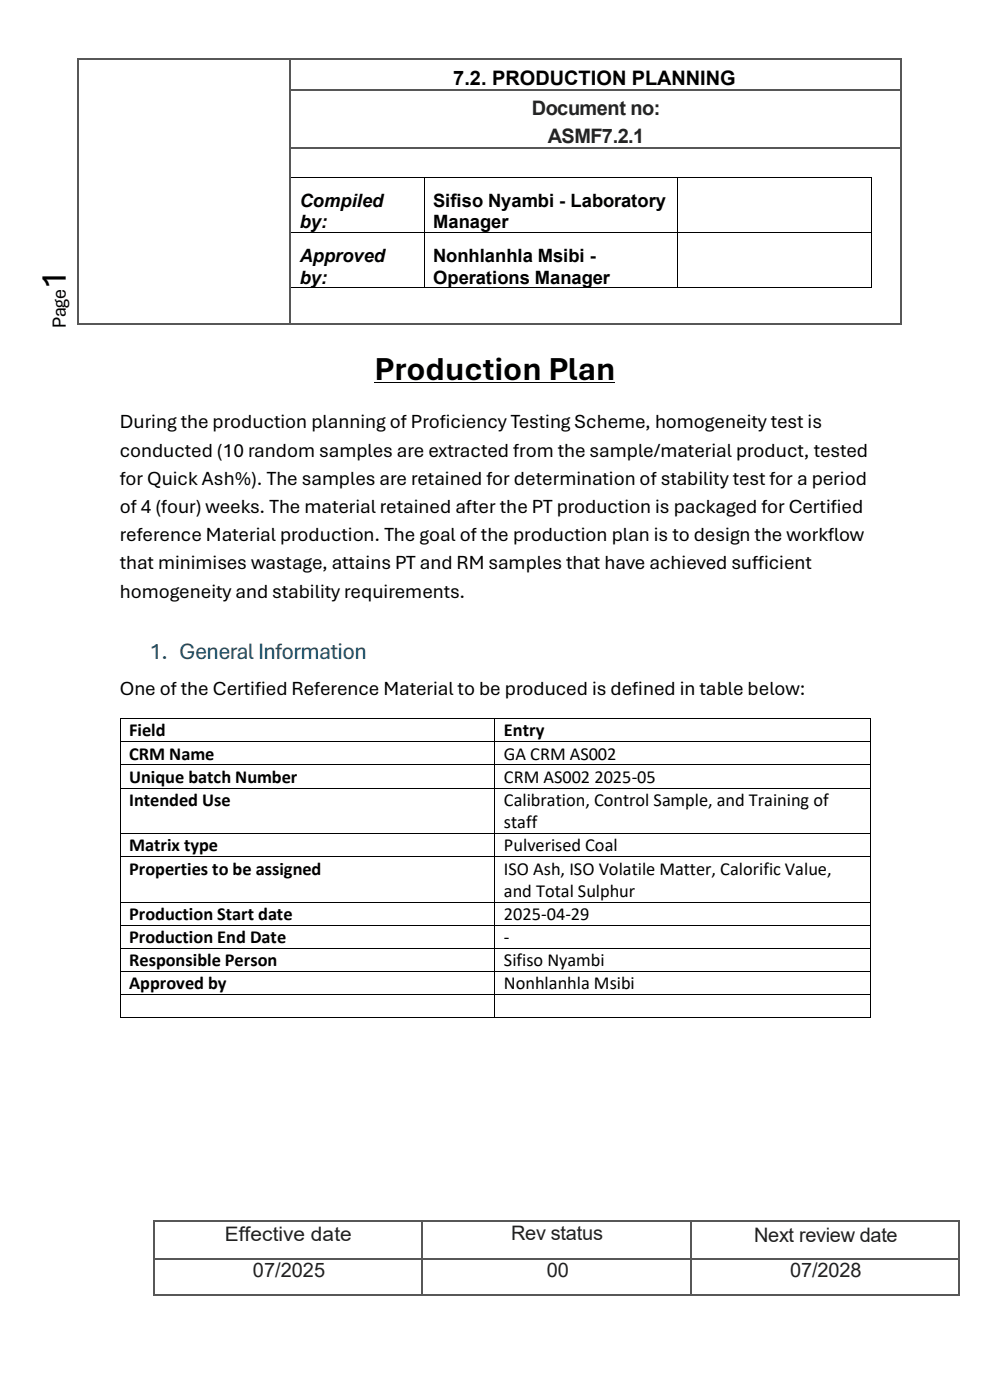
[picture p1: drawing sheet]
<svg xmlns="http://www.w3.org/2000/svg" width="210mm" height="297mm" viewBox="0 0 210 297" stroke-linecap="round" stroke-linejoin="round" font-family="sans-serif">
<defs><g id="words">
<text font-size="7.7" x="14" y="61.3" transform="rotate(-90 14 61.3)">1</text>
<text font-size="7.1" x="79.5" y="80.7">Production Plan</text>
<text font-size="5" fill="#0f4761" x="31.8" y="139.8">1. General Information</text>
<g font-size="4.2">
<text x="96.2" y="17.9">7.2. PRODUCTION PLANNING</text>
<text x="14" y="69.5" transform="rotate(-90 14 69.5)">Page</text>
<text x="25.4" y="90.9">During the production planning of Prof</text>
<text x="93.3" y="90.9">iciency Testing Scheme, homogeneity test is</text>
<text x="25.4" y="96.9">conducted (10 random samples are extracted from the sample/material product, tested</text>
<text x="25.4" y="102.8">for Quick Ash%). The samples are retained for determination of stability test for a period</text>
<text x="25.4" y="108.8">of 4 (four) weeks. The material retained after the PT production is packaged for Certif</text>
<text x="176.2" y="108.8">ied</text>
<text x="25.4" y="114.8">reference Material production. The goal of the production plan is to design the workf</text>
<text x="175.7" y="114.8">low</text>
<text x="25.4" y="120.8">that minimises wastage, attains PT and RM samples that have achieved suf</text>
<text x="159.6" y="120.8">ficient</text>
<text x="25.4" y="126.8">homogeneity and stability requirements.</text>
<text x="25.4" y="147.5">One of the Certif</text>
<text x="54.1" y="147.5">ied Reference Material to be produced is def</text>
<text x="134.1" y="147.5">ined in table below:</text>
</g>
<g font-size="4.2" fill="#242424">
<text x="112.8" y="24.3">Document no:</text>
<text x="116.2" y="30.4">ASMF7.2.1</text>
</g>
<g font-size="4.2" fill="#212121">
<text x="47.7" y="263.2">Effective date</text>
<text x="108.4" y="263.1">Rev status</text>
<text x="160" y="263.4">Next review date</text>
<text x="53.6" y="270.9">07/2025</text>
<text x="116" y="271">00</text>
<text x="167.6" y="271">07/2028</text>
</g>
<g font-size="3.9">
<text x="63.6" y="43.9">Compiled</text>
<text x="91.9" y="43.9">Sifiso Nyambi - Laboratory</text>
<text x="63.6" y="48.4">by:</text>
<text x="91.9" y="48.4">Manager</text>
<text x="63.6" y="55.7">Approved</text>
<text x="91.9" y="55.7">Nonhlanhla Msibi -</text>
<text x="63.6" y="60.2">by:</text>
<text x="91.9" y="60.2">Operations Manager</text>
<text x="27.4" y="156.2">Field</text>
<text x="27.4" y="161.1">CRM Name</text>
<text x="106.9" y="156.2">Entry</text>
<text x="106.9" y="161.1">GA CRM AS002</text>
<text x="27.4" y="166.1">Unique batch Number</text>
<text x="106.9" y="166.1">CRM AS002 2025-05</text>
<text x="27.4" y="171">Intended Use</text>
<text x="106.9" y="171">Calibration, Control Sample, and Training of</text>
<text x="106.9" y="175.7">staff</text>
<text x="27.4" y="180.6">Matrix type</text>
<text x="27.4" y="185.5">Properties to be assigned</text>
<text x="106.9" y="180.6">Pulverised Coal</text>
<text x="106.9" y="185.5">ISO Ash, ISO Volatile Matter, Calorific Value,</text>
<text x="106.9" y="190.3">and Total Sulphur</text>
<text x="27.4" y="195.2">Production Start date</text>
<text x="106.9" y="195.2">2025-04-29</text>
<text x="27.4" y="200.1">Production End Date</text>
<text x="106.9" y="200.1">-</text>
<text x="27.4" y="205">Responsible Person</text>
<text x="27.4" y="209.9">Approved by</text>
<text x="106.9" y="205">Sifiso Nyambi</text>
<text x="106.9" y="209.9">Nonhlanhla Msibi</text>
</g>
</g></defs>
<g fill="#575757">
<path d="M16.4 12.5h.2v.2h-.2z" fill-rule="evenodd"/>
<path d="M16.4 12.5h.2v.2h-.2z" fill-rule="evenodd"/>
</g>
<path d="M16.6 12.6h44.7" fill="none" stroke="#575757" stroke-width=".25"/>
<path d="M61.3 12.5h.3v.2h-.3z" fill-rule="evenodd" fill="#575757"/>
<path d="M61.6 12.6h129.4" fill="none" stroke="#575757" stroke-width=".25"/>
<g fill="#575757">
<path d="M191 12.5h.2v.2h-.2z" fill-rule="evenodd"/>
<path d="M191 12.5h.2v.2h-.2z" fill-rule="evenodd"/>
</g>
<path d="M16.5 12.7v6.2M61.5 12.7v6.2M191.1 12.7v6.2" fill="none" stroke="#575757" stroke-width=".25"/>
<g fill="#575757">
<path d="M16.4 18.9h.2v.2h-.2z" fill-rule="evenodd"/>
<path d="M61.3 18.9h.3v.2h-.3z" fill-rule="evenodd"/>
</g>
<path d="M61.6 19h129.4" fill="none" stroke="#575757" stroke-width=".25"/>
<path d="M191 18.9h.2v.2h-.2z" fill-rule="evenodd" fill="#575757"/>
<path d="M16.5 19.1v12.2M61.5 19.1v12.2M191.1 19.1v12.2" fill="none" stroke="#575757" stroke-width=".25"/>
<g fill="#000">
<path d="M61.6 37.5h.2v.2h-.2z" fill-rule="evenodd"/>
<path d="M61.6 37.5h.2v.2h-.2z" fill-rule="evenodd"/>
<path d="M89.9 37.5h.2v.2h-.2z" fill-rule="evenodd"/>
<path d="M143.7 37.5h.2v.2h-.2z" fill-rule="evenodd"/>
<path d="M184.7 37.5h.2v.2h-.2z" fill-rule="evenodd"/>
<path d="M184.7 37.5h.2v.2h-.2z" fill-rule="evenodd"/>
<path d="M61.6 49.2h.2v.2h-.2z" fill-rule="evenodd"/>
<path d="M89.9 49.2h.2v.2h-.2z" fill-rule="evenodd"/>
<path d="M143.7 49.2h.2v.2h-.2z" fill-rule="evenodd"/>
<path d="M184.7 49.2h.2v.2h-.2z" fill-rule="evenodd"/>
<path d="M61.6 61h.2v.2h-.2z" fill-rule="evenodd"/>
<path d="M61.6 61h.2v.2h-.2z" fill-rule="evenodd"/>
<path d="M89.9 61h.2v.2h-.2z" fill-rule="evenodd"/>
<path d="M143.7 61h.2v.2h-.2z" fill-rule="evenodd"/>
<path d="M184.7 61h.2v.2h-.2z" fill-rule="evenodd"/>
<path d="M184.7 61h.2v.2h-.2z" fill-rule="evenodd"/>
</g>
<g fill="none" stroke="#000" stroke-width=".21">
<path d="M61.7 37.7v11.5M61.8 37.6h28.1M90 37.7v11.5M90.1 37.6h53.6M143.8 37.7v11.5M143.9 37.6h40.8M184.8 37.7v11.5M61.7 49.4v11.6M61.8 49.3h28.1M90 49.4v11.6M90.1 49.3h53.6M143.8 49.4v11.6"/>
<path d="M143.9 49.3h40.8M184.8 49.4v11.6M61.8 61.1h28.1M90.1 61.1h53.6M143.9 61.1h40.8"/>
</g>
<g fill="#575757">
<path d="M16.4 31.3h.2v.3h-.2z" fill-rule="evenodd"/>
<path d="M61.3 31.3h.3v.3h-.3z" fill-rule="evenodd"/>
</g>
<path d="M61.6 31.5h129.4" fill="none" stroke="#575757" stroke-width=".25"/>
<path d="M191 31.3h.2v.3h-.2z" fill-rule="evenodd" fill="#575757"/>
<path d="M16.5 31.6v37.1" fill="none" stroke="#575757" stroke-width=".25"/>
<g fill="#575757">
<path d="M16.4 68.7h.2v.2h-.2z" fill-rule="evenodd"/>
<path d="M16.4 68.7h.2v.2h-.2z" fill-rule="evenodd"/>
</g>
<path d="M61.5 31.6v37.1M16.6 68.8h44.7" fill="none" stroke="#575757" stroke-width=".25"/>
<path d="M61.3 68.7h.3v.2h-.3z" fill-rule="evenodd" fill="#575757"/>
<path d="M191.1 31.6v37.1M61.6 68.8h129.4" fill="none" stroke="#575757" stroke-width=".25"/>
<g fill="#575757">
<path d="M191 68.7h.2v.2h-.2z" fill-rule="evenodd"/>
<path d="M191 68.7h.2v.2h-.2z" fill-rule="evenodd"/>
<path d="M32.5 258.8h.2v.3h-.2z" fill-rule="evenodd"/>
<path d="M32.5 258.8h.2v.3h-.2z" fill-rule="evenodd"/>
</g>
<path d="M32.7 258.9h56.6" fill="none" stroke="#575757" stroke-width=".25"/>
<path d="M89.3 258.8h.3v.3h-.3z" fill-rule="evenodd" fill="#575757"/>
<path d="M89.6 258.9h56.8" fill="none" stroke="#575757" stroke-width=".25"/>
<path d="M146.4 258.8h.3v.3h-.3z" fill-rule="evenodd" fill="#575757"/>
<path d="M146.7 258.9h56.6" fill="none" stroke="#575757" stroke-width=".25"/>
<g fill="#575757">
<path d="M203.3 258.8h.3v.3h-.3z" fill-rule="evenodd"/>
<path d="M203.3 258.8h.3v.3h-.3z" fill-rule="evenodd"/>
</g>
<path d="M32.6 259.1v7.9M89.4 259.1v7.9M146.5 259.1v7.9M203.5 259.1v7.9" fill="none" stroke="#575757" stroke-width=".25"/>
<path d="M32.5 267h.2v.3h-.2z" fill-rule="evenodd" fill="#575757"/>
<path d="M32.7 267.2h56.6" fill="none" stroke="#575757" stroke-width=".25"/>
<path d="M89.3 267h.3v.3h-.3z" fill-rule="evenodd" fill="#575757"/>
<path d="M89.6 267.2h56.8" fill="none" stroke="#575757" stroke-width=".25"/>
<path d="M146.4 267h.3v.3h-.3z" fill-rule="evenodd" fill="#575757"/>
<path d="M146.7 267.2h56.6" fill="none" stroke="#575757" stroke-width=".25"/>
<path d="M203.3 267h.3v.3h-.3z" fill-rule="evenodd" fill="#575757"/>
<path d="M32.6 267.3v7.4" fill="none" stroke="#575757" stroke-width=".25"/>
<g fill="#575757">
<path d="M32.5 274.7h.2v.2h-.2z" fill-rule="evenodd"/>
<path d="M32.5 274.7h.2v.2h-.2z" fill-rule="evenodd"/>
</g>
<path d="M32.7 274.8h56.6M89.4 267.3v7.4" fill="none" stroke="#575757" stroke-width=".25"/>
<path d="M89.3 274.7h.3v.2h-.3z" fill-rule="evenodd" fill="#575757"/>
<path d="M89.6 274.8h56.8M146.5 267.3v7.4" fill="none" stroke="#575757" stroke-width=".25"/>
<path d="M146.4 274.7h.3v.2h-.3z" fill-rule="evenodd" fill="#575757"/>
<path d="M146.7 274.8h56.6M203.5 267.3v7.4" fill="none" stroke="#575757" stroke-width=".25"/>
<g fill="#575757">
<path d="M203.3 274.7h.3v.2h-.3z" fill-rule="evenodd"/>
<path d="M203.3 274.7h.3v.2h-.3z" fill-rule="evenodd"/>
</g>
<g fill="none" stroke="#000" stroke-width=".21">
<path d="M79.5 81.1h51M25.5 152.5v4.7M25.5 157.4v4.8M25.6 152.4h79.3M25.6 157.3h79.3M105 152.5v4.7M105 157.4v4.8M105.1 152.4h79.4M105.1 157.3h79.4M184.6 152.5v4.7M184.6 157.4v4.8M25.5 162.4v4.7"/>
<path d="M25.5 167.3v9.5M25.5 176.9v4.8M25.6 162.3h79.3M25.6 167.2h79.3M25.6 176.9h79.3M105 162.4v4.7M105 167.3v9.5M105 176.9v4.8M105.1 162.3h79.4M105.1 167.2h79.4M105.1 176.9h79.4M184.6 162.4v4.7"/>
<path d="M184.6 167.3v9.5M184.6 176.9v4.8M25.5 181.8v9.5M25.5 191.5v4.7M25.5 196.4v4.8M25.6 181.8h79.3M25.6 191.4h79.3M25.6 196.3h79.3M105 181.8v9.5M105 191.5v4.7M105 196.4v4.8M105.1 181.8h79.4"/>
<path d="M105.1 191.4h79.4M105.1 196.3h79.4M184.6 181.8v9.5M184.6 191.5v4.7M184.6 196.4v4.8M25.5 201.3v4.8M25.5 206.2v4.8M25.5 211.1v4.8M25.6 201.2h79.3M25.6 206.1h79.3M25.6 211.1h79.3M25.6 216h79.3"/>
<path d="M105 201.3v4.8M105 206.2v4.8M105 211.1v4.8M105.1 201.2h79.4M105.1 206.1h79.4M105.1 211.1h79.4M105.1 216h79.4M184.6 201.3v4.8M184.6 206.2v4.8M184.6 211.1v4.8"/>
</g>
<g fill="#000">
<path d="M25.4 152.3h.2v.2h-.2z" fill-rule="evenodd"/>
<path d="M25.4 152.3h.2v.2h-.2z" fill-rule="evenodd"/>
<path d="M25.4 157.2h.2v.2h-.2z" fill-rule="evenodd"/>
<path d="M104.9 152.3h.2v.2h-.2z" fill-rule="evenodd"/>
<path d="M104.9 157.2h.2v.2h-.2z" fill-rule="evenodd"/>
<path d="M184.5 152.3h.2v.2h-.2z" fill-rule="evenodd"/>
<path d="M184.5 152.3h.2v.2h-.2z" fill-rule="evenodd"/>
<path d="M184.5 157.2h.2v.2h-.2z" fill-rule="evenodd"/>
<path d="M25.4 162.2h.2v.2h-.2z" fill-rule="evenodd"/>
<path d="M25.4 167.1h.2v.2h-.2z" fill-rule="evenodd"/>
<path d="M25.4 176.8h.2v.1h-.2z" fill-rule="evenodd"/>
<path d="M104.9 162.2h.2v.2h-.2z" fill-rule="evenodd"/>
<path d="M104.9 167.1h.2v.2h-.2z" fill-rule="evenodd"/>
<path d="M104.9 176.8h.2v.1h-.2z" fill-rule="evenodd"/>
<path d="M184.5 162.2h.2v.2h-.2z" fill-rule="evenodd"/>
<path d="M184.5 167.1h.2v.2h-.2z" fill-rule="evenodd"/>
<path d="M184.5 176.8h.2v.1h-.2z" fill-rule="evenodd"/>
<path d="M25.4 181.7h.2v.1h-.2z" fill-rule="evenodd"/>
<path d="M25.4 191.3h.2v.2h-.2z" fill-rule="evenodd"/>
<path d="M25.4 196.2h.2v.2h-.2z" fill-rule="evenodd"/>
<path d="M104.9 181.7h.2v.1h-.2z" fill-rule="evenodd"/>
<path d="M104.9 191.3h.2v.2h-.2z" fill-rule="evenodd"/>
<path d="M104.9 196.2h.2v.2h-.2z" fill-rule="evenodd"/>
<path d="M184.5 181.7h.2v.1h-.2z" fill-rule="evenodd"/>
<path d="M184.5 191.3h.2v.2h-.2z" fill-rule="evenodd"/>
<path d="M184.5 196.2h.2v.2h-.2z" fill-rule="evenodd"/>
<path d="M25.4 201.2h.2v.1h-.2z" fill-rule="evenodd"/>
<path d="M25.4 206.1h.2v.1h-.2z" fill-rule="evenodd"/>
<path d="M25.4 211h.2v.1h-.2z" fill-rule="evenodd"/>
<path d="M25.4 215.9h.2v.2h-.2z" fill-rule="evenodd"/>
<path d="M25.4 215.9h.2v.2h-.2z" fill-rule="evenodd"/>
<path d="M104.9 201.2h.2v.1h-.2z" fill-rule="evenodd"/>
<path d="M104.9 206.1h.2v.1h-.2z" fill-rule="evenodd"/>
<path d="M104.9 211h.2v.1h-.2z" fill-rule="evenodd"/>
<path d="M104.9 215.9h.2v.2h-.2z" fill-rule="evenodd"/>
<path d="M184.5 201.2h.2v.1h-.2z" fill-rule="evenodd"/>
<path d="M184.5 206.1h.2v.1h-.2z" fill-rule="evenodd"/>
<path d="M184.5 211h.2v.1h-.2z" fill-rule="evenodd"/>
<path d="M184.5 215.9h.2v.2h-.2z" fill-rule="evenodd"/>
<path d="M184.5 215.9h.2v.2h-.2z" fill-rule="evenodd"/>
</g>
<use href="#words"/>
</svg>
